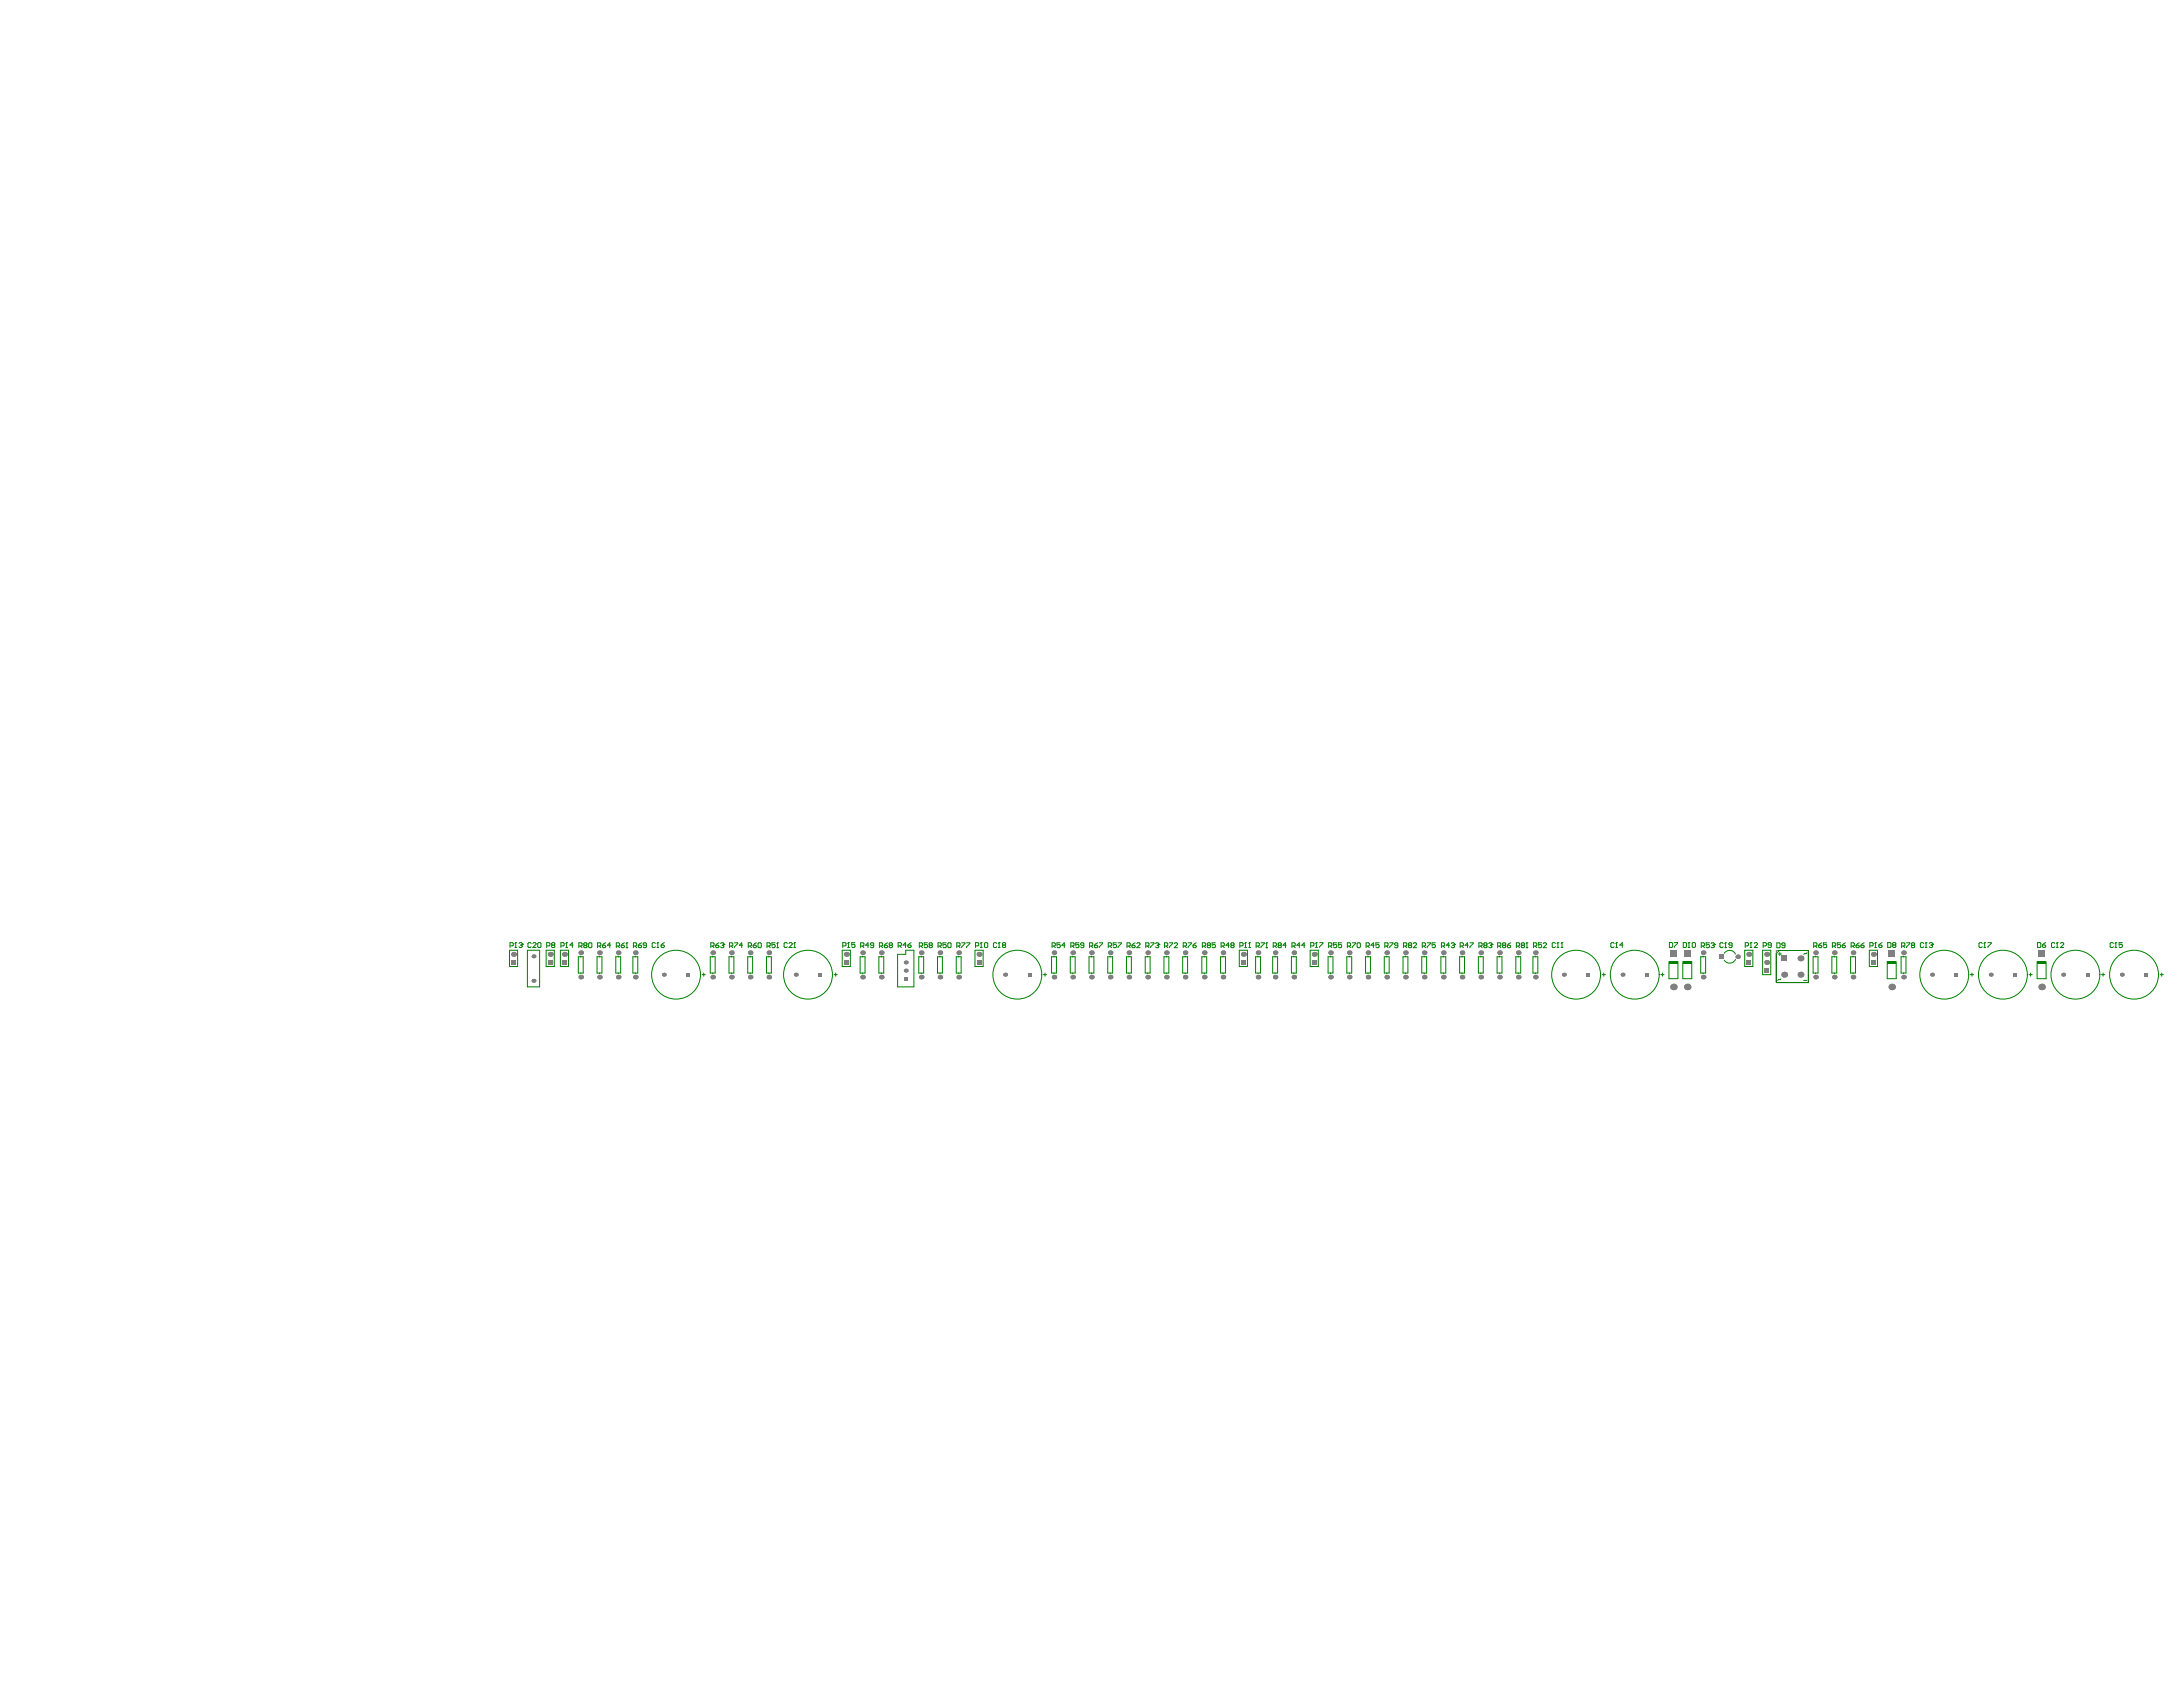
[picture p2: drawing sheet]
<svg xmlns="http://www.w3.org/2000/svg" width="279mm" height="216mm" viewBox="0 0 279 216" stroke-linecap="round" stroke-linejoin="round" font-family="sans-serif">
<path d="M227.3 121.6h4.2v4.1h-4.2z" fill="none" stroke="#800080" stroke-width=".13"/>
<g fill="#808080">
<circle cx="144.5" cy="125.1" r=".29"/>
<circle cx="146.9" cy="125.1" r=".29"/>
<circle cx="149.3" cy="125.1" r=".29"/>
<circle cx="151.7" cy="125.1" r=".29"/>
<circle cx="154.1" cy="125.1" r=".29"/>
<circle cx="156.5" cy="125.1" r=".29"/>
<circle cx="161" cy="125.1" r=".29"/>
<circle cx="163.2" cy="125.1" r=".29"/>
<circle cx="165.6" cy="125.1" r=".29"/>
<circle cx="134.9" cy="121.9" r=".29"/>
<circle cx="137.3" cy="121.9" r=".29"/>
<circle cx="139.7" cy="121.9" r=".29"/>
<circle cx="142.1" cy="121.9" r=".29"/>
<circle cx="144.5" cy="121.9" r=".29"/>
<circle cx="146.9" cy="121.9" r=".29"/>
<circle cx="149.3" cy="121.9" r=".29"/>
<circle cx="151.7" cy="121.9" r=".29"/>
<circle cx="154.1" cy="121.9" r=".29"/>
<circle cx="156.5" cy="121.9" r=".29"/>
<circle cx="128.6" cy="124.7" r=".25"/>
<circle cx="134.9" cy="125.1" r=".29"/>
<circle cx="137.3" cy="125.1" r=".29"/>
<circle cx="139.7" cy="125.1" r=".29"/>
<circle cx="142.1" cy="125.1" r=".29"/>
<circle cx="68.3" cy="125.5" r=".25"/>
<circle cx="65.7" cy="122.1" r=".31"/>
<circle cx="68.3" cy="122.4" r=".25"/>
<circle cx="70.4" cy="122.1" r=".31"/>
<circle cx="72.2" cy="122.1" r=".31"/>
<circle cx="74.3" cy="125.1" r=".29"/>
<circle cx="74.3" cy="121.9" r=".29"/>
<circle cx="76.7" cy="125.1" r=".29"/>
<circle cx="76.7" cy="121.9" r=".29"/>
<circle cx="79.1" cy="125.1" r=".29"/>
<circle cx="79.1" cy="121.9" r=".29"/>
<circle cx="81.3" cy="125.1" r=".29"/>
<circle cx="81.3" cy="121.9" r=".29"/>
<circle cx="85" cy="124.7" r=".25"/>
<circle cx="91.2" cy="125.1" r=".29"/>
<circle cx="91.2" cy="121.9" r=".29"/>
<circle cx="93.6" cy="125.1" r=".29"/>
<circle cx="93.6" cy="121.9" r=".29"/>
<circle cx="108.3" cy="122.1" r=".31"/>
<circle cx="98.4" cy="121.9" r=".29"/>
<circle cx="101.9" cy="124.7" r=".25"/>
<circle cx="254.8" cy="124.7" r=".25"/>
<circle cx="243.6" cy="125.1" r=".29"/>
<circle cx="247.3" cy="124.7" r=".25"/>
<circle cx="261.3" cy="126.3" r=".41"/>
<circle cx="271.6" cy="124.7" r=".25"/>
<circle cx="264.1" cy="124.7" r=".25"/>
<circle cx="96" cy="121.9" r=".29"/>
<circle cx="96" cy="125.1" r=".29"/>
<circle cx="98.4" cy="125.1" r=".29"/>
<circle cx="122.7" cy="121.9" r=".29"/>
<circle cx="110.4" cy="125.1" r=".29"/>
<circle cx="112.8" cy="125.1" r=".29"/>
<circle cx="110.4" cy="121.9" r=".29"/>
<circle cx="112.8" cy="121.9" r=".29"/>
<circle cx="115.9" cy="123.2" r=".25"/>
<circle cx="115.9" cy="124.2" r=".25"/>
<circle cx="117.9" cy="125.1" r=".29"/>
<circle cx="117.9" cy="121.9" r=".29"/>
<circle cx="120.3" cy="125.1" r=".29"/>
<circle cx="120.3" cy="121.9" r=".29"/>
<circle cx="232.4" cy="121.9" r=".29"/>
<circle cx="218" cy="121.9" r=".29"/>
<circle cx="222.4" cy="122.4" r=".28"/>
<circle cx="223.8" cy="122.1" r=".31"/>
<circle cx="226.1" cy="122.1" r=".31"/>
<circle cx="226.1" cy="123.2" r=".31"/>
<circle cx="230.4" cy="122.7" r=".37"/>
<circle cx="234.8" cy="121.9" r=".29"/>
<circle cx="237.2" cy="121.9" r=".29"/>
<circle cx="122.7" cy="125.1" r=".29"/>
<circle cx="125.3" cy="122.1" r=".31"/>
<circle cx="161" cy="121.9" r=".29"/>
<circle cx="159.1" cy="122.1" r=".31"/>
<circle cx="170.3" cy="121.9" r=".29"/>
<circle cx="163.2" cy="121.9" r=".29"/>
<circle cx="165.6" cy="121.9" r=".29"/>
<circle cx="168.2" cy="122.1" r=".31"/>
<circle cx="172.7" cy="121.9" r=".29"/>
<circle cx="175.1" cy="121.9" r=".29"/>
<circle cx="177.5" cy="121.9" r=".29"/>
<circle cx="179.9" cy="121.9" r=".29"/>
<circle cx="182.3" cy="121.9" r=".29"/>
<circle cx="184.7" cy="121.9" r=".29"/>
<circle cx="170.3" cy="125.1" r=".29"/>
<circle cx="187.1" cy="125.1" r=".29"/>
<circle cx="172.7" cy="125.1" r=".29"/>
<circle cx="175.1" cy="125.1" r=".29"/>
<circle cx="177.5" cy="125.1" r=".29"/>
<circle cx="179.9" cy="125.1" r=".29"/>
<circle cx="182.3" cy="125.1" r=".29"/>
<circle cx="184.7" cy="125.1" r=".29"/>
<circle cx="189.5" cy="125.1" r=".29"/>
<circle cx="191.9" cy="125.1" r=".29"/>
<circle cx="194.3" cy="125.1" r=".29"/>
<circle cx="196.5" cy="125.1" r=".29"/>
<circle cx="200.2" cy="124.7" r=".25"/>
<circle cx="214.2" cy="126.3" r=".41"/>
<circle cx="207.7" cy="124.7" r=".25"/>
<circle cx="216" cy="126.3" r=".41"/>
<circle cx="218" cy="125.1" r=".29"/>
<circle cx="228.4" cy="124.7" r=".37"/>
<circle cx="230.4" cy="124.7" r=".37"/>
<circle cx="232.4" cy="125.1" r=".29"/>
<circle cx="234.8" cy="125.1" r=".29"/>
<circle cx="237.2" cy="125.1" r=".29"/>
<circle cx="242.1" cy="126.3" r=".41"/>
<circle cx="187.1" cy="121.9" r=".29"/>
<circle cx="194.3" cy="121.9" r=".29"/>
<circle cx="189.5" cy="121.9" r=".29"/>
<circle cx="191.9" cy="121.9" r=".29"/>
<circle cx="196.5" cy="121.9" r=".29"/>
<circle cx="239.8" cy="122.1" r=".31"/>
<circle cx="243.6" cy="121.9" r=".29"/>
</g>
<g fill="#808080">
<path d="M131.5 124.5h.5v.5h-.5z" fill-rule="evenodd"/>
<path d="M65.4 122.9h.6v.6h-.6z" fill-rule="evenodd"/>
<path d="M70.1 122.9h.6v.6h-.6z" fill-rule="evenodd"/>
<path d="M71.9 122.9h.7v.6h-.7z" fill-rule="evenodd"/>
<path d="M87.8 124.5h.5v.5h-.5z" fill-rule="evenodd"/>
<path d="M108 122.9h.6v.6h-.6z" fill-rule="evenodd"/>
<path d="M104.7 124.5h.5v.5h-.5z" fill-rule="evenodd"/>
<path d="M250.2 124.5h.5v.5h-.5z" fill-rule="evenodd"/>
<path d="M257.7 124.5h.5v.5h-.5z" fill-rule="evenodd"/>
<path d="M266.9 124.5h.5v.5h-.5z" fill-rule="evenodd"/>
<path d="M274.5 124.5h.4v.5h-.4z" fill-rule="evenodd"/>
<path d="M115.7 125h.5v.5h-.5z" fill-rule="evenodd"/>
<path d="M213.8 121.6h.8v.8h-.8z" fill-rule="evenodd"/>
<path d="M215.5 121.6h.9v.8h-.9z" fill-rule="evenodd"/>
<path d="M220.1 122.2h.5v.5h-.5z" fill-rule="evenodd"/>
<path d="M223.5 122.9h.6v.6h-.6z" fill-rule="evenodd"/>
<path d="M228 122.3h.7v.7h-.7z" fill-rule="evenodd"/>
<path d="M239.5 122.9h.6v.6h-.6z" fill-rule="evenodd"/>
<path d="M125 122.9h.6v.6h-.6z" fill-rule="evenodd"/>
<path d="M158.8 122.9h.6v.6h-.6z" fill-rule="evenodd"/>
<path d="M167.9 122.9h.6v.6h-.6z" fill-rule="evenodd"/>
<path d="M203 124.5h.5v.5h-.5z" fill-rule="evenodd"/>
<path d="M210.5 124.5h.5v.5h-.5z" fill-rule="evenodd"/>
<path d="M225.8 123.9h.6v.6h-.6z" fill-rule="evenodd"/>
<path d="M241.7 121.6h.8v.8h-.8z" fill-rule="evenodd"/>
<path d="M260.9 121.6h.8v.8h-.8z" fill-rule="evenodd"/>
<path d="M131.5 124.5h.5v.5h-.5z" fill-rule="evenodd"/>
<path d="M65.4 122.9h.6v.6h-.6z" fill-rule="evenodd"/>
<path d="M70.1 122.9h.6v.6h-.6z" fill-rule="evenodd"/>
<path d="M71.9 122.9h.7v.6h-.7z" fill-rule="evenodd"/>
<path d="M87.8 124.5h.5v.5h-.5z" fill-rule="evenodd"/>
<path d="M108 122.9h.6v.6h-.6z" fill-rule="evenodd"/>
<path d="M104.7 124.5h.5v.5h-.5z" fill-rule="evenodd"/>
<path d="M250.2 124.5h.5v.5h-.5z" fill-rule="evenodd"/>
<path d="M257.7 124.5h.5v.5h-.5z" fill-rule="evenodd"/>
<path d="M266.9 124.5h.5v.5h-.5z" fill-rule="evenodd"/>
<path d="M274.5 124.5h.4v.5h-.4z" fill-rule="evenodd"/>
<path d="M115.7 125h.5v.5h-.5z" fill-rule="evenodd"/>
<path d="M213.8 121.6h.8v.8h-.8z" fill-rule="evenodd"/>
<path d="M215.5 121.6h.9v.8h-.9z" fill-rule="evenodd"/>
<path d="M220.1 122.2h.5v.5h-.5z" fill-rule="evenodd"/>
<path d="M223.5 122.9h.6v.6h-.6z" fill-rule="evenodd"/>
<path d="M228 122.3h.7v.7h-.7z" fill-rule="evenodd"/>
<path d="M239.5 122.9h.6v.6h-.6z" fill-rule="evenodd"/>
<path d="M125 122.9h.6v.6h-.6z" fill-rule="evenodd"/>
<path d="M158.8 122.9h.6v.6h-.6z" fill-rule="evenodd"/>
<path d="M167.9 122.9h.6v.6h-.6z" fill-rule="evenodd"/>
<path d="M203 124.5h.5v.5h-.5z" fill-rule="evenodd"/>
<path d="M210.5 124.5h.5v.5h-.5z" fill-rule="evenodd"/>
<path d="M225.8 123.9h.6v.6h-.6z" fill-rule="evenodd"/>
<path d="M241.7 121.6h.8v.8h-.8z" fill-rule="evenodd"/>
<path d="M260.9 121.6h.8v.8h-.8z" fill-rule="evenodd"/>
</g>
<g fill="none" stroke="#008000" stroke-width=".13">
<path d="M65.2 121.6h1.1v2.1h-1.1zM67.5 121.6h1.6v4.7h-1.6zM69.9 121.6h1v2.1h-1zM71.7 121.6h1.1v2.1h-1.1zM74 122.4h.6v2.1h-.6zM74.3 122.4h.1M74.3 124.5v.1M76.4 122.4h.6v2.1h-.6zM76.7 122.4h.1M76.7 124.5v.1M78.8 122.4h.6v2.1h-.6zM79.1 122.4h.1"/>
<path d="M79.1 124.5v.1M81 122.4h.6v2.1h-.6zM81.3 122.4h.1M81.3 124.5v.1M90.9 122.4h.6v2.1h-.6zM91.2 122.4h.1M91.2 124.5v.1M93.3 122.4h.6v2.1h-.6zM93.6 122.4h.1M93.6 124.5v.1M95.7 122.4h.6v2.1h-.6zM96 122.4h.1"/>
<path d="M96 124.5v.1M98.1 122.4h.6v2.1h-.6zM98.4 122.4h.1M98.4 124.5v.1M107.8 121.6h1v2.1h-1zM110.1 122.4h.6v2.1h-.6zM110.4 122.4h.1M110.4 124.5v.1M112.5 122.4h.6v2.1h-.6zM112.8 122.4h.1M112.8 124.5v.1M114.9 122.1h1v-.5h1.1v4.7h-2.1z"/>
<path d="M117.6 122.4h.6v2.1h-.6zM117.9 122.4h.1M117.9 124.5v.1M120 122.4h.6v2.1h-.6zM120.3 122.4h.1M120.3 124.5v.1M122.4 122.4h.6v2.1h-.6zM122.7 122.4h.1M122.7 124.5v.1M124.8 121.6h1v2.1h-1zM134.6 122.4h.6v2.1h-.6zM134.9 122.4h.1"/>
<path d="M134.9 124.5v.1M137 122.4h.6v2.1h-.6zM137.3 122.4h.1M137.3 124.5v.1M139.4 122.4h.6v2.1h-.6zM139.7 122.4h.1M139.7 124.5v.1M141.8 122.4h.6v2.1h-.6zM142.1 122.4h.1M142.1 124.5v.1M144.2 122.4h.6v2.1h-.6zM144.5 122.4h.1"/>
<path d="M144.5 124.5v.1M146.6 122.4h.6v2.1h-.6zM146.9 122.4h.1M146.9 124.5v.1M149 122.4h.6v2.1h-.6zM149.3 122.4h.1M149.3 124.5v.1M151.4 122.4h.6v2.1h-.6zM151.7 122.4h.1M151.7 124.5v.1M153.8 122.4h.6v2.1h-.6zM154.1 122.4h.1"/>
<path d="M154.1 124.5v.1M156.2 122.4h.6v2.1h-.6zM156.5 122.4h.1M156.5 124.5v.1M158.6 121.6h1.1v2.1h-1.1zM160.7 122.4h.6v2.1h-.6zM161 122.4h.1M161 124.5v.1M162.9 122.4h.6v2.1h-.6zM163.2 122.4h.1M163.2 124.5v.1M165.3 122.4h.6v2.1h-.6z"/>
<path d="M165.6 122.4h.1M165.6 124.5v.1M167.7 121.6h1v2.1h-1zM170 122.4h.6v2.1h-.6zM170.3 122.4h.1M170.3 124.5v.1M172.4 122.4h.6v2.1h-.6zM172.7 122.4h.1M172.7 124.5v.1M174.8 122.4h.6v2.1h-.6zM175.1 122.4h.1M175.1 124.5v.1"/>
<path d="M177.2 122.4h.6v2.1h-.6zM177.5 122.4h.1M177.5 124.5v.1M179.6 122.4h.6v2.1h-.6zM179.9 122.4h.1M179.9 124.5v.1M182 122.4h.6v2.1h-.6zM182.3 122.4h.1M182.3 124.5v.1M184.4 122.4h.6v2.1h-.6zM184.7 122.4h.1M184.7 124.5v.1"/>
<path d="M186.8 122.4h.6v2.1h-.6zM187.1 122.4h.1M187.1 124.5v.1M189.2 122.4h.6v2.1h-.6zM189.5 122.4h.1M189.5 124.5v.1M191.6 122.4h.6v2.1h-.6zM191.9 122.4h.1M191.9 124.5v.1M194 122.4h.6v2.1h-.6zM194.3 122.4h.1M194.3 124.5v.1"/>
<path d="M196.2 122.4h.6v2.1h-.6zM196.5 122.4h.1M196.5 124.5v.1M213.6 123.1v2.2h1.2v-2.2M215.4 123.1v2.2h1.1v-2.2M217.7 122.4h.6v2.1h-.6zM218 122.4h.1M218 124.5v.1M223.3 121.6h1v2.1h-1zM225.6 121.6h1v3.1h-1zM227.3 122l.4-.4h3.8v4.1h-4.2zM232.1 122.4h.6v2.1h-.6z"/>
<path d="M232.4 122.4h.1M232.4 124.5v.1M234.5 122.4h.6v2.1h-.6zM234.8 122.4h.1M234.8 124.5v.1M236.9 122.4h.6v2.1h-.6zM237.2 122.4h.1M237.2 124.5v.1M239.3 121.6h1v2.1h-1zM241.5 123.1v2.2h1.2v-2.2M243.3 122.4h.6v2.1h-.6zM243.6 122.4h.1"/>
<path d="M243.6 124.5v.1M260.7 123.1v2.2h1.2v-2.2"/>
</g>
<g fill="#008000">
<path d="M260.7 123h1.2v.4h-1.2z" fill-rule="evenodd"/>
<path d="M213.6 123h1.2v.4h-1.2z" fill-rule="evenodd"/>
<path d="M241.5 123h1.2v.4h-1.2z" fill-rule="evenodd"/>
<path d="M215.4 123h1.1v.4h-1.1z" fill-rule="evenodd"/>
</g>
<g fill="none" stroke="#008000" stroke-width=".13">
<path d="M65.3 121.1h.3l.1-.1v-.3l-.1-.1h-.3v.7M65.9 121.3h.2M66 120.6h.1M66 120.6l-.1 .1M66 120.6v.7M66.4 120.7l.1-.1h.2l.1 .2M66.6 121h.1M66.7 121l.1 .1-.1 .2h-.2l-.1-.1M66.8 120.8h.1M66.8 120.8l-.1 .2M68 120.7l-.1-.1h-.2l-.1 .1v.5l.1 .1h.2l.1-.1M68.2 120.7l.1-.1h.2l.1 .1v.1l-.4 .5h.4"/>
<path d="M68.8 120.7l.1-.1h.2l.1 .1v.5l-.1 .1h-.2l-.1-.1zM70 121.1h.3l.1-.1v-.3l-.1-.1h-.3v.7M70.7 121l-.1-.2 .1-.2h.2l.1 .1-.1 .3M70.7 121l-.1 .1 .1 .2h.2l.1-.1-.1-.2M70.7 121h.2M71.8 121.1h.3l.1-.1v-.3l-.1-.1h-.3v.7M72.4 121.3h.2M72.5 120.6h.1M72.5 120.6l-.1 .1M72.5 120.6v.7M73.4 121h-.5l.4-.4v.7M74.1 121.1h.3l.1-.1v-.2l-.1-.1h-.3v.6"/>
<path d="M74.3 121.1l.2 .2M74.8 121l-.1 .1 .1 .2h.2l.1-.1-.1-.2M74.8 121l-.1-.1 .1-.2h.2l.1 .1-.1 .2M74.8 121h.2M75.3 120.8l.1-.1h.2l.2 .1v.4l-.2 .1h-.2l-.1-.1zM76.5 121.1h.3l.1-.1v-.2l-.1-.1h-.3v.6M76.7 121.1l.2 .2M77.1 121h.3l.1 .2-.1 .1h-.2l-.1-.1zM77.5 120.7l-.4 .3M78.2 121h-.5l.3-.3v.6M78.9 121.1h.3l.1-.1v-.2l-.1-.1h-.3v.6M79.1 121.1l.2 .2"/>
<path d="M79.5 121h.3l.1 .2-.1 .1h-.2l-.1-.1zM79.9 120.7l-.4 .3M80.1 121.3h.2M80.2 120.7h.1M80.2 120.7v.6M80.2 120.7l-.1 .1M81.1 121.1h.3l.1-.1v-.2l-.1-.1h-.3v.6M81.3 121.1l.2 .2M81.7 121h.3l.1 .2-.1 .1h-.2l-.1-.1zM82.1 120.7l-.4 .3M82.7 121h-.3l-.1-.1 .1-.2h.2l.1 .1v.4l-.1 .1h-.2l-.1-.1M83.9 120.7l-.1-.1h-.2l-.1 .1v.5l.1 .1h.2l.1-.1"/>
<path d="M84.1 121.3h.2M84.2 120.6h.1M84.2 120.6v.7M84.2 120.6l-.1 .1M84.6 121h.3l.1 .2-.1 .1h-.2l-.1-.1zM85 120.6l-.4 .4M89.9 124.7h.4M90.1 124.5v.4M91 121.1h.3l.1-.1v-.2l-.1-.1h-.3v.6M91.2 121.1l.2 .2M91.6 121h.3l.1 .2-.1 .1h-.2l-.1-.1zM92 120.7l-.4 .3"/>
<path d="M92.2 120.8l.1-.1h.2l.1 .2M92.4 121h.1M92.5 121l.1 .1-.1 .2h-.2l-.1-.1M92.6 120.9h.1M92.6 120.9l-.1 .1M93.4 121.1h.3l.1-.1v-.2l-.1-.1h-.3v.6M93.6 121.1l.2 .2M94 120.7h.4l-.4 .6M95 121h-.4l.3-.3v.6M95.8 121.1h.3l.1-.1v-.2l-.1-.1h-.3v.6M96 121.1l.2 .2M96.4 121h.3l.1 .2-.1 .1h-.2l-.1-.1z"/>
<path d="M96.8 120.7l-.4 .3M97 120.8l.1-.1h.2l.1 .1v.4l-.1 .1h-.2l-.1-.1zM98.2 121.1h.3l.1-.1v-.2l-.1-.1h-.3v.6M98.4 121.1l.2 .2M99.2 120.7h-.4v.3l.3-.1 .1 .1v.2l-.1 .1h-.2l-.1-.1M99.4 121.3h.2M99.5 120.7h.1M99.5 120.7v.6M99.5 120.7l-.1 .1M100.8 120.7l-.1-.1h-.2l-.1 .1v.5l.1 .1h.2l.1-.1M101 120.7l.1-.1h.2l.1 .1v.1l-.4 .5h.4M101.6 121.3h.2"/>
<path d="M101.7 120.6h.1M101.7 120.6v.7M101.7 120.6l-.1 .1M106.8 124.7h.4M107 124.5v.4M107.9 121.1h.3l.1-.1v-.3l-.1-.1h-.3v.7M108.5 121.3h.2M108.6 120.6h.1M108.6 120.6l-.1 .1M108.6 120.6v.7M109.4 120.6h-.4v.4l.2-.2 .2 .2v.2l-.1 .1h-.2l-.1-.1M110.2 121.1h.3l.1-.1v-.2l-.1-.1h-.3v.6"/>
<path d="M110.4 121.1l.2 .2M111.2 121h-.4l.3-.3v.6M111.8 121h-.3l-.1-.1 .1-.2h.2l.1 .1v.4l-.1 .1h-.2l-.1-.1M112.6 121.1h.3l.1-.1v-.2l-.1-.1h-.3v.6M112.8 121.1l.2 .2M113.2 121h.3l.1 .2-.1 .1h-.2l-.1-.1zM113.6 120.7l-.4 .3M113.9 121l-.1 .1 .1 .2h.2l.1-.1-.1-.2M113.9 121l-.1-.1 .1-.2h.2l.1 .1-.1 .2M113.9 121h.2M115 121.1h.3l.1-.1v-.3l-.1-.1h-.3v.7M115.2 121.1l.2 .2"/>
<path d="M116 121h-.4l.3-.4v.7M116.2 121h.3l.1 .2-.1 .1h-.2l-.1-.1zM116.6 120.6l-.4 .4M117.7 121.1h.3l.1-.1v-.2l-.1-.1h-.3v.6M117.9 121.1l.2 .2M118.7 120.7h-.4v.3l.2-.1 .2 .1v.2l-.1 .1h-.2l-.1-.1M119 121l-.1 .1 .1 .2h.2l.1-.1-.1-.2M119 121l-.1-.1 .1-.2h.2l.1 .1-.1 .2M119 121h.2M120.1 121.1h.3l.1-.1v-.2l-.1-.1h-.3v.6M120.3 121.1l.2 .2M121.1 120.7h-.4v.3l.2-.1 .2 .1v.2l-.1 .1h-.2l-.1-.1"/>
<path d="M121.3 120.8l.1-.1h.2l.1 .1v.4l-.1 .1h-.2l-.1-.1zM122.5 121.1h.3l.1-.1v-.2l-.1-.1h-.3v.6M122.7 121.1l.2 .2M123.1 120.7h.4l-.4 .6M123.7 120.7h.4l-.4 .6M124.9 121.1h.3l.1-.1v-.3l-.1-.1h-.3v.7M125.5 121.3h.2M125.6 120.6h.1M125.6 120.6l-.1 .1M125.6 120.6v.7M126 120.7l.1-.1h.2l.1 .1v.5l-.1 .1h-.2l-.1-.1zM127.6 120.7l-.1-.1h-.2l-.2 .1v.5l.2 .1h.2l.1-.1"/>
<path d="M127.8 121.3h.2M127.9 120.6h.1M127.9 120.6v.7M127.9 120.6l-.1 .1M128.4 121l-.1-.2 .1-.2h.2l.1 .1-.1 .3M128.4 121l-.1 .1 .1 .2h.2l.1-.1-.1-.2M128.4 121h.2M133.5 124.7h.5M133.8 124.5v.4M134.7 121.1h.3l.1-.1v-.2l-.1-.1h-.3v.6M134.9 121.1l.2 .2M135.7 120.7h-.4v.3l.2-.1 .2 .1v.2l-.1 .1h-.2l-.1-.1"/>
<path d="M136.3 121h-.4l.3-.3v.6M137.1 121.1h.3l.1-.1v-.2l-.1-.1h-.3v.6M137.3 121.1l.2 .2M138.1 120.7h-.4v.3l.3-.1 .1 .1v.2l-.1 .1h-.2l-.1-.1M138.7 121h-.3l-.1-.1 .1-.2h.2l.1 .1v.4l-.1 .1h-.2l-.1-.1M139.4 121.1h.4l.1-.1v-.2l-.1-.1h-.4v.6M139.7 121.1l.2 .2M140.1 121h.3l.1 .2-.1 .1h-.2l-.1-.1zM140.5 120.7l-.4 .3M140.7 120.7h.4l-.4 .6M141.8 121.1h.4l.1-.1v-.2l-.1-.1h-.4v.6M142.1 121.1l.2 .2"/>
<path d="M142.9 120.7h-.4v.3l.3-.1 .1 .1v.2l-.1 .1h-.2l-.1-.1M143.1 120.7h.4l-.4 .6M144.2 121.1h.4l.1-.1v-.2l-.1-.1h-.4v.6M144.5 121.1l.2 .2M144.9 121h.3l.1 .2-.1 .1h-.2l-.1-.1zM145.3 120.7l-.4 .3M145.5 120.8l.1-.1h.2l.1 .1v.1l-.4 .4h.4M146.6 121.1h.4l.1-.1v-.2l-.1-.1h-.4v.6M146.9 121.1l.2 .2M147.3 120.7h.4l-.4 .6M147.9 120.8l.1-.1h.2l.1 .2M148.1 121h.1"/>
<path d="M148.2 121l.1 .1-.1 .2h-.2l-.1-.1M148.3 120.9h.1M148.3 120.9l-.1 .1M149 121.1h.4l.1-.1v-.2l-.1-.1h-.4v.6M149.2 121.1l.3 .2M149.7 120.7h.4l-.4 .6M150.3 120.8l.1-.1h.2l.1 .1v.1l-.4 .4h.4M151.4 121.1h.4l.1-.1v-.2l-.1-.1h-.4v.6M151.6 121.1l.3 .2M152.1 120.7h.4l-.4 .6M152.7 121h.3l.1 .2-.1 .1h-.2l-.1-.1zM153.1 120.7l-.4 .3"/>
<path d="M153.9 121.1h.3l.1-.1v-.2l-.1-.1h-.3v.6M154.1 121.1l.2 .2M154.6 121l-.1 .1 .1 .2h.2l.1-.1-.1-.2M154.6 121l-.1-.1 .1-.2h.2l.1 .1-.1 .2M154.6 121h.2M155.6 120.7h-.5v.3l.2-.1 .3 .1v.2l-.1 .1h-.3l-.1-.1M156.3 121.1h.3l.1-.1v-.2l-.1-.1h-.3v.6M156.5 121.1l.2 .2M157.3 121h-.4l.3-.3v.6M157.6 121l-.1 .1 .1 .2h.2l.2-.1-.2-.2M157.6 121l-.1-.1 .1-.2h.2l.2 .1-.2 .2M157.6 121h.2"/>
<path d="M158.7 121.1h.3l.1-.1v-.3l-.1-.1h-.3v.7M159.3 121.3h.2M159.4 120.6h.1M159.4 120.6l-.1 .1M159.4 120.6v.7M159.8 121.3h.2M159.9 120.6h.1M159.9 120.6v.7M159.9 120.6l-.1 .1M160.8 121.1h.3l.1-.1v-.2l-.1-.1h-.3v.6M161 121.1l.2 .2M161.4 120.7h.4l-.4 .6"/>
<path d="M162 121.3h.2M162.1 120.7h.1M162.1 120.7v.6M162.1 120.7l-.1 .1M163 121.1h.3l.1-.1v-.2l-.1-.1h-.3v.6M163.2 121.1l.2 .2M163.7 121l-.1 .1 .1 .2h.2l.1-.1-.1-.2M163.7 121l-.1-.1 .1-.2h.2l.1 .1-.1 .2M163.7 121h.2M164.6 121h-.4l.3-.3v.6M165.4 121.1h.3l.1-.1v-.2l-.1-.1h-.3v.6M165.6 121.1l.2 .2"/>
<path d="M166.4 121h-.4l.3-.3v.6M167 121h-.4l.3-.3v.6M167.8 121.1h.3l.1-.1v-.3l-.1-.1h-.3v.7M168.4 121.3h.2M168.5 120.6h.1M168.5 120.6l-.1 .1M168.5 120.6v.7M168.9 120.6h.4l-.4 .7M170 121.1h.4l.1-.1v-.2l-.1-.1h-.4v.6M170.3 121.1l.2 .2M171.1 120.7h-.4v.3l.2-.1 .2 .1v.2l-.1 .1h-.2l-.1-.1M171.7 120.7h-.4v.3l.3-.1 .1 .1v.2l-.1 .1h-.2l-.1-.1"/>
<path d="M172.4 121.1h.4l.1-.1v-.2l-.1-.1h-.4v.6M172.7 121.1l.2 .2M173.1 120.7h.4l-.4 .6M173.7 120.8l.1-.1h.2l.1 .1v.4l-.1 .1h-.2l-.1-.1zM174.8 121.1h.4l.1-.1v-.2l-.1-.1h-.4v.6M175.1 121.1l.2 .2M175.9 121h-.4l.3-.3v.6M176.5 120.7h-.4v.3l.3-.1 .1 .1v.2l-.1 .1h-.2l-.1-.1M177.2 121.1h.4l.1-.1v-.2l-.1-.1h-.4v.6M177.4 121.1l.3 .2M177.9 120.7h.4l-.4 .6M178.9 121h-.3l-.1-.1 .1-.2h.2l.1 .1v.4l-.1 .1h-.2l-.1-.1"/>
<path d="M179.6 121.1h.4l.1-.1v-.2l-.1-.1h-.4v.6M179.8 121.1l.3 .2M180.4 121l-.1 .1 .1 .2h.2l.1-.1-.1-.2M180.4 121l-.1-.1 .1-.2h.2l.1 .1-.1 .2M180.4 121h.2M180.9 120.8l.1-.1h.2l.1 .1v.1l-.4 .4h.4M182 121.1h.3l.2-.1v-.2l-.2-.1h-.3v.6M182.2 121.1l.3 .2M182.7 120.7h.4l-.4 .6M183.7 120.7h-.4v.3l.2-.1 .2 .1v.2l-.1 .1h-.2l-.1-.1M184.5 121.1h.3l.1-.1v-.2l-.1-.1h-.3v.6M184.7 121.1l.2 .2"/>
<path d="M185.5 121h-.4l.3-.3v.6M185.7 120.8l.1-.1h.2l.2 .2M185.9 121h.1M186 121l.2 .1-.2 .2h-.2l-.1-.1M186.2 120.9h.1M186.2 120.9l-.2 .1M186.9 121.1h.3l.1-.1v-.2l-.1-.1h-.3v.6M187.1 121.1l.2 .2M187.9 121h-.4l.3-.3v.6M188.1 120.7h.5l-.5 .6M189.3 121.1h.3l.1-.1v-.2l-.1-.1h-.3v.6M189.5 121.1l.2 .2"/>
<path d="M190 121l-.1 .1 .1 .2h.2l.1-.1-.1-.2M190 121l-.1-.1 .1-.2h.2l.1 .1-.1 .2M190 121h.2M190.5 120.8l.1-.1h.2l.1 .2M190.7 121h.1M190.8 121l.1 .1-.1 .2h-.2l-.1-.1M190.9 120.9h.1M190.9 120.9l-.1 .1M191.7 121.1h.3l.1-.1v-.2l-.1-.1h-.3v.6M191.9 121.1l.2 .2M192.4 121l-.1 .1 .1 .2h.2l.1-.1-.1-.2M192.4 121l-.1-.1 .1-.2h.2l.1 .1-.1 .2"/>
<path d="M192.4 121h.2M192.9 121h.3l.1 .2-.1 .1h-.2l-.1-.1zM193.3 120.7l-.4 .3M194.1 121.1h.3l.1-.1v-.2l-.1-.1h-.3v.6M194.3 121.1l.2 .2M194.8 121l-.1 .1 .1 .2h.2l.1-.1-.1-.2M194.8 121l-.1-.1 .1-.2h.2l.1 .1-.1 .2M194.8 121h.2M195.3 121.3h.2M195.4 120.7h.1M195.4 120.7v.6M195.4 120.7l-.1 .1"/>
<path d="M196.3 121.1h.3l.1-.1v-.2l-.1-.1h-.3v.6M196.5 121.1l.2 .2M197.3 120.7h-.4v.3l.3-.1 .1 .1v.2l-.1 .1h-.2l-.1-.1M197.5 120.8l.1-.1h.2l.1 .1v.1l-.4 .4h.4M199.1 120.7l-.1-.1h-.2l-.1 .1v.5l.1 .1h.2l.1-.1M199.3 121.3h.2M199.4 120.6h.1M199.4 120.6v.7M199.4 120.6l-.1 .1M199.8 121.3h.2M199.9 120.6h.1M199.9 120.6v.7"/>
<path d="M199.9 120.6l-.1 .1M205.1 124.7h.4M205.3 124.5v.4M206.6 120.7l-.1-.1h-.2l-.1 .1v.5l.1 .1h.2l.1-.1M206.8 121.3h.2M206.9 120.6h.1M206.9 120.6v.7M206.9 120.6l-.1 .1M207.7 121h-.4l.3-.4v.7M212.6 124.7h.4M212.8 124.5v.4M213.7 120.6h.3l.1 .1v.4l-.1 .2h-.3z"/>
<path d="M214.3 120.6h.4l-.4 .7M215.4 120.6h.4l.1 .1v.4l-.1 .2h-.4zM216.1 121.3h.2M216.2 120.6h.1M216.2 120.6v.7M216.2 120.6l-.1 .1M216.6 120.7l.1-.1h.2l.1 .1v.4l-.1 .2h-.2l-.1-.2zM217.7 121.1h.4l.1-.1v-.2l-.1-.1h-.4v.6M218 121.1l.2 .2M218.8 120.7h-.4v.3l.2-.1 .2 .1v.2l-.1 .1h-.2l-.1-.1M219 120.8l.1-.1h.2l.1 .2M219.2 121h.1"/>
<path d="M219.3 121l.1 .1-.1 .2h-.2l-.1-.1M219.4 120.9h.1M219.4 120.9l-.1 .1M220.5 120.8l-.1-.2h-.2l-.1 .2v.4l.1 .1h.2l.1-.1M220.7 122a.82 .82 0 0 1 1.4 .1M220.8 121.3h.2M220.9 120.6h.1M220.9 120.6v.7M220.9 120.6l-.1 .2M221.7 121h-.3l-.1-.1 .1-.3h.2l.1 .2v.4l-.1 .1h-.2l-.1-.1M222.1 122.8a.82 .82 0 0 1-1.4 .1M223.4 121.1h.3l.1-.1v-.3l-.1-.1h-.3v.7"/>
<path d="M224 121.3h.2M224.1 120.6h.1M224.1 120.6l-.1 .1M224.1 120.6v.7M224.5 120.7l.1-.1h.2l.1 .1v.1l-.4 .5h.4M225.7 121.1h.3l.1-.1v-.3l-.1-.1h-.3v.7M226.7 121h-.3l-.1-.2 .1-.2h.2l.1 .1v.5l-.1 .1h-.2l-.1-.1M227.4 120.7h.3l.1 .1v.4l-.1 .1h-.3zM227.6 122.1h.4M227.8 121.9v.4M227.9 125.3l-.4 .2M228.5 121h-.4l-.1-.1 .1-.2h.3l.1 .1v.4l-.1 .1h-.3l-.1-.1"/>
<path d="M230.9 125.5h.4M231.3 121.9l-.4 .2M232.1 121.1h.3l.1-.1v-.2l-.1-.1h-.3v.6M232.3 121.1l.2 .2M232.8 121h.3l.1 .2-.1 .1h-.2l-.1-.1zM233.2 120.7l-.4 .3M233.8 120.7h-.4v.3l.3-.1 .1 .1v.2l-.1 .1h-.2l-.1-.1M234.5 121.1h.3l.1-.1v-.2l-.1-.1h-.3v.6M234.7 121.1l.2 .2M235.6 120.7h-.4v.3l.3-.1 .1 .1v.2l-.1 .1h-.2l-.1-.1M235.8 121h.3l.1 .2-.1 .1h-.2l-.1-.1zM236.2 120.7l-.4 .3"/>
<path d="M236.9 121.1h.3l.1-.1v-.2l-.1-.1h-.3v.6M237.1 121.1l.2 .2M237.5 121h.4l.1 .2-.1 .1h-.2l-.2-.1zM238 120.7l-.5 .3M238.2 121h.3l.1 .2-.1 .1h-.2l-.1-.1zM238.6 120.7l-.4 .3M239.3 121.1h.3l.1-.1v-.3l-.1-.1h-.3v.7M239.9 121.3h.3M240.1 120.6h.1M240.1 120.6l-.2 .1M240.1 120.6v.7M240.5 121h.3l.1 .2-.1 .1h-.2l-.1-.1z"/>
<path d="M240.9 120.6l-.4 .4M241.6 120.6h.3l.1 .1v.4l-.1 .2h-.3zM242.3 120.9l-.1-.1 .1-.2h.2l.1 .1-.1 .2M242.3 120.9h.2M242.3 120.9l-.1 .1 .1 .3h.2l.1-.2-.1-.2M243.4 121.1h.3l.1-.1v-.2l-.1-.1h-.3v.6M243.6 121.1l.2 .2M244 120.7h.4l-.4 .6M244.7 121l-.1 .1 .1 .2h.3l.1-.1-.1-.2M244.7 121l-.1-.1 .1-.2h.3l.1 .1-.1 .2M244.7 121h.3M246.2 120.7l-.1-.1h-.2l-.1 .1v.5l.1 .1h.2l.1-.1"/>
<path d="M246.4 121.3h.2M246.5 120.6h.1M246.5 120.6v.7M246.5 120.6l-.1 .1M246.9 120.7l.1-.1h.2l.1 .2M247.1 121h.1M247.2 121l.1 .1-.1 .2h-.2l-.1-.1M247.3 120.8h.1M247.3 120.8l-.1 .2M252.2 124.7h.4M252.4 124.5v.4M253.7 120.7l-.1-.1h-.2l-.1 .1v.5l.1 .1h.2l.1-.1"/>
<path d="M253.9 121.3h.2M254 120.6h.1M254 120.6v.7M254 120.6l-.1 .1M254.4 120.6h.5l-.5 .7M259.7 124.7h.4M259.9 124.5v.4M260.8 120.6h.3l.1 .1v.4l-.1 .2h-.3zM261.4 120.9h.3l.1 .2-.1 .2h-.2l-.1-.2zM261.8 120.6l-.4 .3M263 120.7l-.1-.1h-.2l-.1 .1v.5l.1 .1h.2l.1-.1M263.2 121.3h.2"/>
<path d="M263.3 120.6h.1M263.3 120.6v.7M263.3 120.6l-.1 .1M263.7 120.7l.1-.1h.2l.1 .1v.1l-.4 .5h.4M269 124.7h.4M269.2 124.5v.4M270.5 120.7l-.1-.1h-.2l-.1 .1v.5l.1 .1h.2l.1-.1M270.7 121.3h.2M270.8 120.6h.1M270.8 120.6v.7M270.8 120.6l-.1 .1M271.6 120.6h-.4v.4l.2-.2 .2 .2v.2l-.1 .1h-.2l-.1-.1"/>
<path d="M276.5 124.7h.4M276.7 124.5v.4"/>
<circle cx="86.5" cy="124.7" r="3.1"/>
<circle cx="103.4" cy="124.7" r="3.1"/>
<circle cx="130.2" cy="124.7" r="3.1"/>
<circle cx="201.7" cy="124.7" r="3.1"/>
<circle cx="209.2" cy="124.7" r="3.1"/>
<circle cx="248.8" cy="124.7" r="3.1"/>
<circle cx="256.4" cy="124.7" r="3.1"/>
<circle cx="265.6" cy="124.7" r="3.1"/>
<circle cx="273.1" cy="124.7" r="3.1"/>
</g>
</svg>
